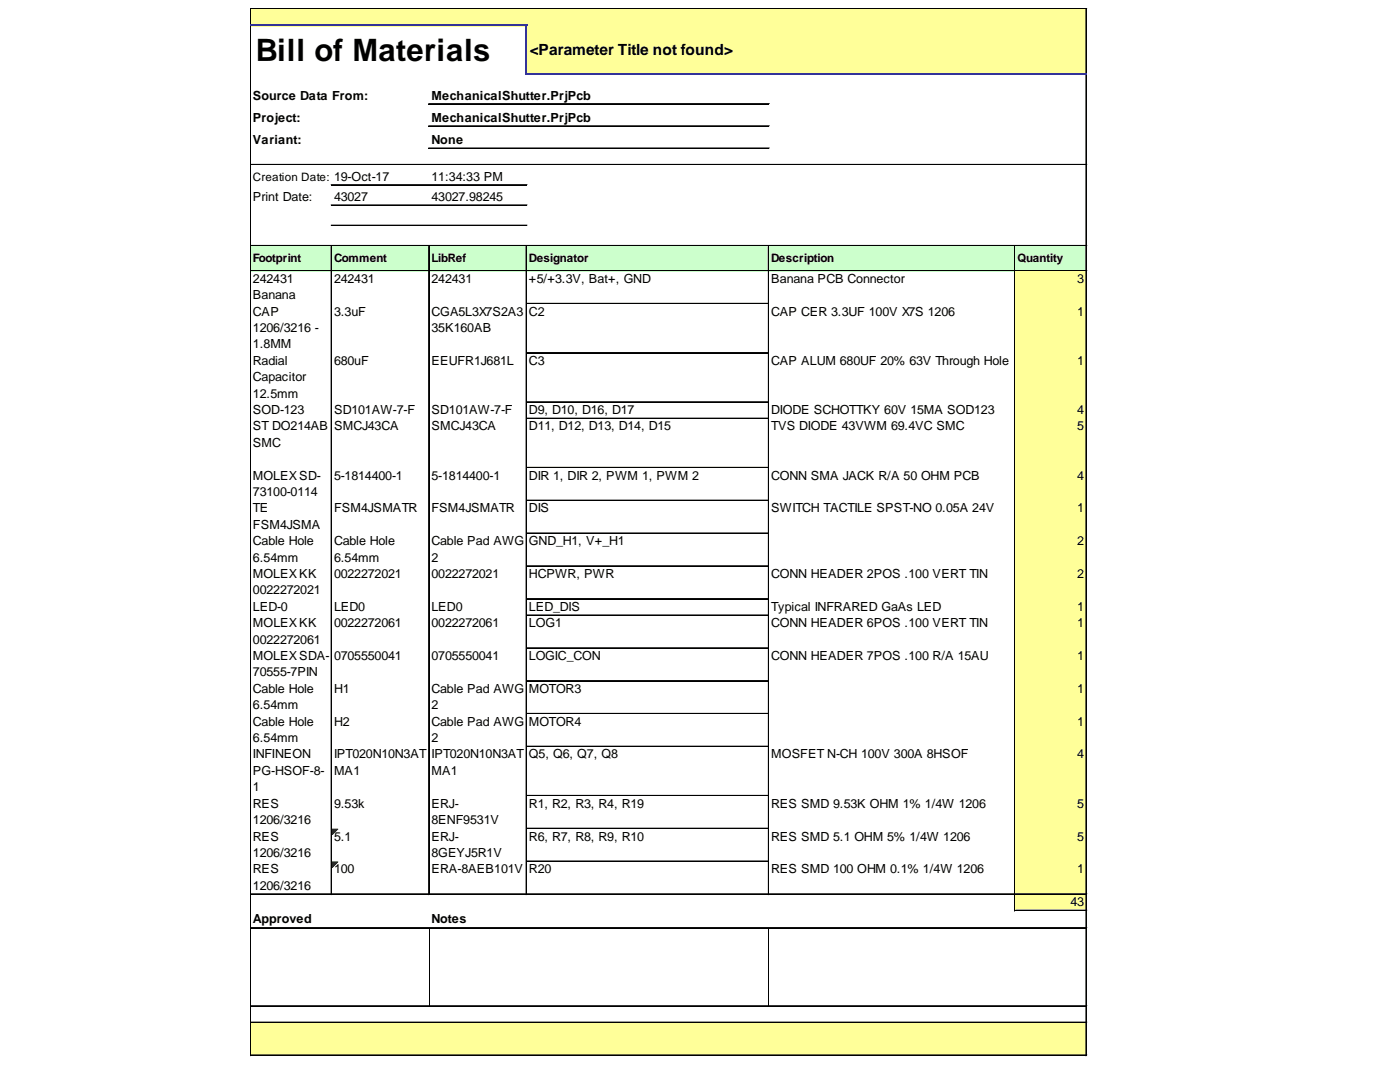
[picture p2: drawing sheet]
<svg xmlns="http://www.w3.org/2000/svg" width="279mm" height="216mm" viewBox="0 0 279 216" stroke-linecap="round" stroke-linejoin="round" font-family="sans-serif">
<defs><g id="words">
<text font-size="6.2" x="51.1" y="12.2">Bill of Materials</text>
<text font-size="3.1" x="105.8" y="10.9">&lt;Parameter Title not found&gt;</text>
<g font-size="2.5">
<text x="50.5" y="19.9">Source Data From:</text>
<text x="86.1" y="19.9">MechanicalShutter.PrjPcb</text>
<text x="50.5" y="24.3">Project:</text>
<text x="50.5" y="28.7">Variant:</text>
<text x="86.1" y="24.3">MechanicalShutter.PrjPcb</text>
<text x="86.1" y="28.7">None</text>
<text x="50.5" y="40.1">Print Date:</text>
<text x="66.7" y="40.1">43027</text>
<text x="86.1" y="36">11:34:33 PM</text>
<text x="86.1" y="40.1">43027.98245</text>
<text x="50.5" y="56.4">242431</text>
<text x="50.5" y="59.7">Banana</text>
<text x="66.7" y="56.4">242431</text>
<text x="86.1" y="56.4">242431</text>
<text x="105.6" y="56.4">+5/+3.3V, Bat+, GND</text>
<text x="153.9" y="56.4">Banana PCB Connector</text>
<text x="215" y="56.4">3</text>
<text x="50.5" y="63">CAP</text>
<text x="66.7" y="63">3.3uF</text>
<text x="86.1" y="63">CGA5L3X7S2A3</text>
<text x="105.6" y="63">C2</text>
<text x="153.9" y="63">CAP CER 3.3UF 100V X7S 1206</text>
<text x="215" y="63">1</text>
<text x="50.5" y="66.3">1206/3216 -</text>
<text x="50.5" y="69.5">1.8MM</text>
<text x="86.1" y="66.3">35K160AB</text>
<text x="50.5" y="72.8">Radial</text>
<text x="50.5" y="76.1">Capacitor</text>
<text x="66.7" y="72.8">680uF</text>
<text x="86.1" y="72.8">EEUFR1J681L</text>
<text x="105.6" y="72.8">C3</text>
<text x="153.9" y="72.8">CAP ALUM 680UF 20% 63V Through Hole</text>
<text x="215" y="72.8">1</text>
<text x="50.5" y="79.3">12.5mm</text>
<text x="50.5" y="82.6">SOD-123</text>
<text x="66.7" y="82.6">SD101AW-7-F</text>
<text x="86.1" y="82.6">SD101AW-7-F</text>
<text x="105.6" y="82.6">D9, D10, D16, D17</text>
<text x="153.9" y="82.6">DIODE SCHOTTKY 60V 15MA SOD123</text>
<text x="215" y="82.6">4</text>
<text x="50.5" y="85.9">ST DO214AB</text>
<text x="50.5" y="89.2">SMC</text>
<text x="66.7" y="85.9">SMCJ43CA</text>
<text x="86.1" y="85.9">SMCJ43CA</text>
<text x="105.6" y="85.9">D11, D12, D13, D14, D15</text>
<text x="153.9" y="85.9">TVS DIODE 43VWM 69.4VC SMC</text>
<text x="215" y="85.9">5</text>
<text x="50.5" y="95.7">MOLEX SD-</text>
<text x="66.7" y="95.7">5-1814400-1</text>
<text x="86.1" y="95.7">5-1814400-1</text>
<text x="105.6" y="95.7">DIR 1, DIR 2, PWM 1, PWM 2</text>
<text x="153.9" y="95.7">CONN SMA JACK R/A 50 OHM PCB</text>
<text x="215" y="95.7">4</text>
<text x="50.5" y="99">73100-0114</text>
<text x="50.5" y="102.3">TE</text>
<text x="50.5" y="105.5">FSM4JSMA</text>
<text x="66.7" y="102.3">FSM4JSMATR</text>
<text x="86.1" y="102.3">FSM4JSMATR</text>
<text x="105.6" y="102.3">DIS</text>
<text x="153.9" y="102.3">SWITCH TACTILE SPST-NO 0.05A 24V</text>
<text x="215" y="102.3">1</text>
<text x="50.5" y="108.8">Cable Hole</text>
<text x="50.5" y="112.1">6.54mm</text>
<text x="66.7" y="108.8">Cable Hole</text>
<text x="66.7" y="112.1">6.54mm</text>
<text x="86.1" y="108.8">Cable Pad AWG</text>
<text x="86.1" y="112.1">2</text>
<text x="105.6" y="108.8">GND_H1, V+_H1</text>
<text x="215" y="108.8">2</text>
<text x="50.5" y="115.3">MOLEX KK</text>
<text x="50.5" y="118.6">0022272021</text>
<text x="66.7" y="115.3">0022272021</text>
<text x="86.1" y="115.3">0022272021</text>
<text x="105.6" y="115.3">HCPWR, PWR</text>
<text x="153.9" y="115.3">CONN HEADER 2POS .100 VERT TIN</text>
<text x="215" y="115.3">2</text>
<text x="50.5" y="121.9">LED-0</text>
<text x="50.5" y="125.2">MOLEX KK</text>
<text x="66.7" y="121.9">LED0</text>
<text x="66.7" y="125.2">0022272061</text>
<text x="86.1" y="121.9">LED0</text>
<text x="86.1" y="125.2">0022272061</text>
<text x="105.6" y="121.9">LED_DIS</text>
<text x="105.6" y="125.2">LOG1</text>
<text x="153.9" y="121.9">Typical INFRARED GaAs LED</text>
<text x="153.9" y="125.2">CONN HEADER 6POS .100 VERT TIN</text>
<text x="215" y="121.9">1</text>
<text x="215" y="125.2">1</text>
<text x="50.5" y="128.4">0022272061</text>
<text x="50.5" y="131.7">MOLEX SDA-</text>
<text x="66.7" y="131.7">0705550041</text>
<text x="86.1" y="131.7">0705550041</text>
<text x="105.6" y="131.7">LOGIC_CON</text>
<text x="153.9" y="131.7">CONN HEADER 7POS .100 R/A 15AU</text>
<text x="215" y="131.7">1</text>
<text x="50.5" y="135">70555-7PIN</text>
<text x="50.5" y="138.3">Cable Hole</text>
<text x="50.5" y="141.5">6.54mm</text>
<text x="66.7" y="138.3">H1</text>
<text x="86.1" y="138.3">Cable Pad AWG</text>
<text x="86.1" y="141.5">2</text>
<text x="105.6" y="138.3">MOTOR3</text>
<text x="215" y="138.3">1</text>
<text x="50.5" y="144.8">Cable Hole</text>
<text x="50.5" y="148.1">6.54mm</text>
<text x="66.7" y="144.8">H2</text>
<text x="86.1" y="144.8">Cable Pad AWG</text>
<text x="86.1" y="148.1">2</text>
<text x="105.6" y="144.8">MOTOR4</text>
<text x="215" y="144.8">1</text>
<text x="50.5" y="151.3">INFINEON</text>
<text x="50.5" y="154.6">PG-HSOF-8-</text>
<text x="66.7" y="151.3">IPT020N10N3AT</text>
<text x="66.7" y="154.6">MA1</text>
<text x="86.1" y="151.3">IPT020N10N3AT</text>
<text x="86.1" y="154.6">MA1</text>
<text x="105.6" y="151.3">Q5, Q6, Q7, Q8</text>
<text x="153.9" y="151.3">MOSFET N-CH 100V 300A 8HSOF</text>
<text x="215" y="151.3">4</text>
<text x="50.5" y="157.9">1</text>
<text x="50.5" y="161.2">RES</text>
<text x="66.7" y="161.2">9.53k</text>
<text x="86.1" y="161.2">ERJ-</text>
<text x="105.6" y="161.2">R1, R2, R3, R4, R19</text>
<text x="153.9" y="161.2">RES SMD 9.53K OHM 1% 1/4W 1206</text>
<text x="215" y="161.2">5</text>
<text x="50.5" y="164.4">1206/3216</text>
<text x="50.5" y="167.7">RES</text>
<text x="66.7" y="167.7">5.1</text>
<text x="86.1" y="164.4">8ENF9531V</text>
<text x="86.1" y="167.7">ERJ-</text>
<text x="105.6" y="167.7">R6, R7, R8, R9, R10</text>
<text x="153.9" y="167.7">RES SMD 5.1 OHM 5% 1/4W 1206</text>
<text x="215" y="167.7">5</text>
<text x="50.5" y="171">1206/3216</text>
<text x="86.1" y="171">8GEYJ5R1V</text>
<text x="50.5" y="174.3">RES</text>
<text x="50.5" y="177.5">1206/3216</text>
<text x="66.7" y="174.3">100</text>
<text x="86.1" y="174.3">ERA-8AEB101V</text>
<text x="105.6" y="174.3">R20</text>
<text x="153.9" y="174.3">RES SMD 100 OHM 0.1% 1/4W 1206</text>
<text x="215" y="174.3">1</text>
<text x="50.5" y="184.1">Approved</text>
<text x="86.1" y="184.1">Notes</text>
<text x="213.6" y="180.8">43</text>
</g>
<g font-size="2.3">
<text x="50.5" y="36">Creation Date: 19-Oct-17</text>
<text x="50.5" y="52.2">Footprint</text>
<text x="66.7" y="52.2">Comment</text>
<text x="86.1" y="52.2">LibRef</text>
<text x="105.6" y="52.2">Designator</text>
<text x="153.9" y="52.2">Description</text>
<text x="203" y="52.2">Quantity</text>
</g>
</g></defs>
<g fill="#ff9">
<path d="M50 1.8h166.9v3.5h-166.9z"/>
<path d="M105 5.1h111.9v9.8h-111.9z"/>
</g>
<path d="M50 49h166.9v5.2h-166.9z" fill="#cfc"/>
<g fill="#ff9">
<path d="M202.5 54h14.4v6.7h-14.4z"/>
<path d="M202.5 60.5h14.4v10h-14.4z"/>
<path d="M202.5 70.3h14.4v10.1h-14.4z"/>
<path d="M202.5 80.2h14.4v3.4h-14.4z"/>
<path d="M202.5 83.4h14.4v10h-14.4z"/>
<path d="M202.5 93.3h14.4v6.7h-14.4z"/>
<path d="M202.5 99.8h14.4v6.7h-14.4z"/>
<path d="M202.5 106.3h14.4v6.8h-14.4z"/>
<path d="M202.5 112.9h14.4v6.7h-14.4z"/>
<path d="M202.5 119.4h14.4v3.5h-14.4z"/>
<path d="M202.5 122.7h14.4v6.7h-14.4z"/>
<path d="M202.5 129.3h14.4v6.7h-14.4z"/>
<path d="M202.5 135.8h14.4v6.7h-14.4z"/>
<path d="M202.5 142.3h14.4v6.8h-14.4z"/>
<path d="M202.5 148.9h14.4v10h-14.4z"/>
<path d="M202.5 158.7h14.4v6.7h-14.4z"/>
<path d="M202.5 165.3h14.4v6.7h-14.4z"/>
</g>
<path d="M66.3 165.4h1.1" fill="none" stroke="#008000" stroke-width=".2"/>
<path d="M66.3 165.4h1.1v.2h-1.1z" fill="#008000"/>
<path d="M66.3 165.6h.9" fill="none" stroke="#008000" stroke-width=".2"/>
<path d="M66.3 165.6h.9v.2h-.9z" fill="#008000"/>
<path d="M66.3 165.8h.7" fill="none" stroke="#008000" stroke-width=".2"/>
<path d="M66.3 165.8h.7v.2h-.7z" fill="#008000"/>
<path d="M66.3 166h.6" fill="none" stroke="#008000" stroke-width=".2"/>
<path d="M66.3 166h.6v.2h-.6z" fill="#008000"/>
<path d="M66.3 166.2h.4" fill="none" stroke="#008000" stroke-width=".2"/>
<path d="M66.3 166.2h.4v.2h-.4z" fill="#008000"/>
<path d="M66.3 166.4h.2" fill="none" stroke="#008000" stroke-width=".2"/>
<path d="M66.3 166.4h.2v.2h-.2z" fill="#008000"/>
<path d="M202.5 171.8h14.4v6.7h-14.4z" fill="#ff9"/>
<path d="M66.3 172h1.1" fill="none" stroke="#008000" stroke-width=".2"/>
<path d="M66.3 172h1.1v.2h-1.1z" fill="#008000"/>
<path d="M66.3 172.2h.9" fill="none" stroke="#008000" stroke-width=".2"/>
<path d="M66.3 172.2h.9v.2h-.9z" fill="#008000"/>
<path d="M66.3 172.4h.7" fill="none" stroke="#008000" stroke-width=".2"/>
<path d="M66.3 172.4h.7v.2h-.7z" fill="#008000"/>
<path d="M66.3 172.6h.6" fill="none" stroke="#008000" stroke-width=".2"/>
<path d="M66.3 172.6h.6v.2h-.6z" fill="#008000"/>
<path d="M66.3 172.8h.4" fill="none" stroke="#008000" stroke-width=".2"/>
<path d="M66.3 172.8h.4v.2h-.4z" fill="#008000"/>
<path d="M66.3 173h.2" fill="none" stroke="#008000" stroke-width=".2"/>
<path d="M66.3 173h.2v.1h-.2z" fill="#008000"/>
<g fill="#ff9">
<path d="M202.5 178.3h14.4v3.5h-14.4z"/>
<path d="M50 204h166.9v6.7h-166.9z"/>
</g>
<g fill="none" stroke="#000" stroke-width=".2">
<path d="M49.9 1.6v3.3M49.9 5.3v205.4M50 1.6v3.3M50 5.3v205.4M50.1 1.6h166.8M50.1 1.7h166.8M216.7 1.8v12.7M216.7 14.9v195.8M216.8 1.8v12.7M216.8 14.9v195.8M50.1 32.8h166.8M50.1 32.9h166.8"/>
<path d="M66.1 36.8h39.1M66.1 36.9h39.1M85.5 20.7h68M85.5 20.8h68M85.5 25.1h68M85.5 25.2h68M85.5 29.5h68M85.5 29.6h68M50.1 49h166.8M50.1 49.1h166.8M50.1 54h166.8M50.1 54.1h166.8"/>
<path d="M66.1 49.2v129.3M66.1 40.9h39.1M66.1 41h39.1M66.1 44.9h39.1M66.1 45h39.1M66.2 49.2v129.3M85.5 49.2v129.3M85.6 49.2v129.3M105 49.2v129.3M105.1 49.2v129.3M153.3 49.2v129.3M153.4 49.2v129.3"/>
<path d="M202.5 49.2v132.6M202.6 49.2v132.6M105.2 60.5h48.1M105.2 60.6h48.1M105.2 70.3h48.1M105.2 70.4h48.1M105.2 80.2h48.1M105.2 80.3h48.1M105.2 83.4h48.1M105.2 83.5h48.1M105.2 93.3h48.1M105.2 99.8h48.1"/>
<path d="M105.2 99.9h48.1M105.2 106.3h48.1M105.2 106.4h48.1M105.2 112.9h48.1M105.2 113h48.1M105.2 119.4h48.1M105.2 119.5h48.1M105.2 122.7h48.1M105.2 122.8h48.1M105.2 129.3h48.1M105.2 135.8h48.1M105.2 135.9h48.1"/>
<path d="M105.2 142.3h48.1M105.2 142.4h48.1M105.2 148.9h48.1M105.2 149h48.1M105.2 158.7h48.1M105.2 158.8h48.1M50.1 178.3h166.8M50.1 178.4h166.8M105.2 165.3h48.1M105.2 165.4h48.1M105.2 171.8h48.1M105.2 171.9h48.1"/>
<path d="M50.1 185.1h166.8M50.1 185.2h166.8M85.6 185.3v15.4M153.4 185.3v15.4M202.7 181.6h14.2M202.7 181.7h14.2M50.1 200.7h166.8M50.1 200.8h166.8M50.1 204h166.8M50.1 210.5h166.8M50.1 210.6h166.8"/>
</g>
<path d="M49.9 5.1h55.3M105 5.3v9.6M105.2 14.7h111.7" fill="none" stroke="#339" stroke-width=".39"/>
<use href="#words"/>
</svg>
